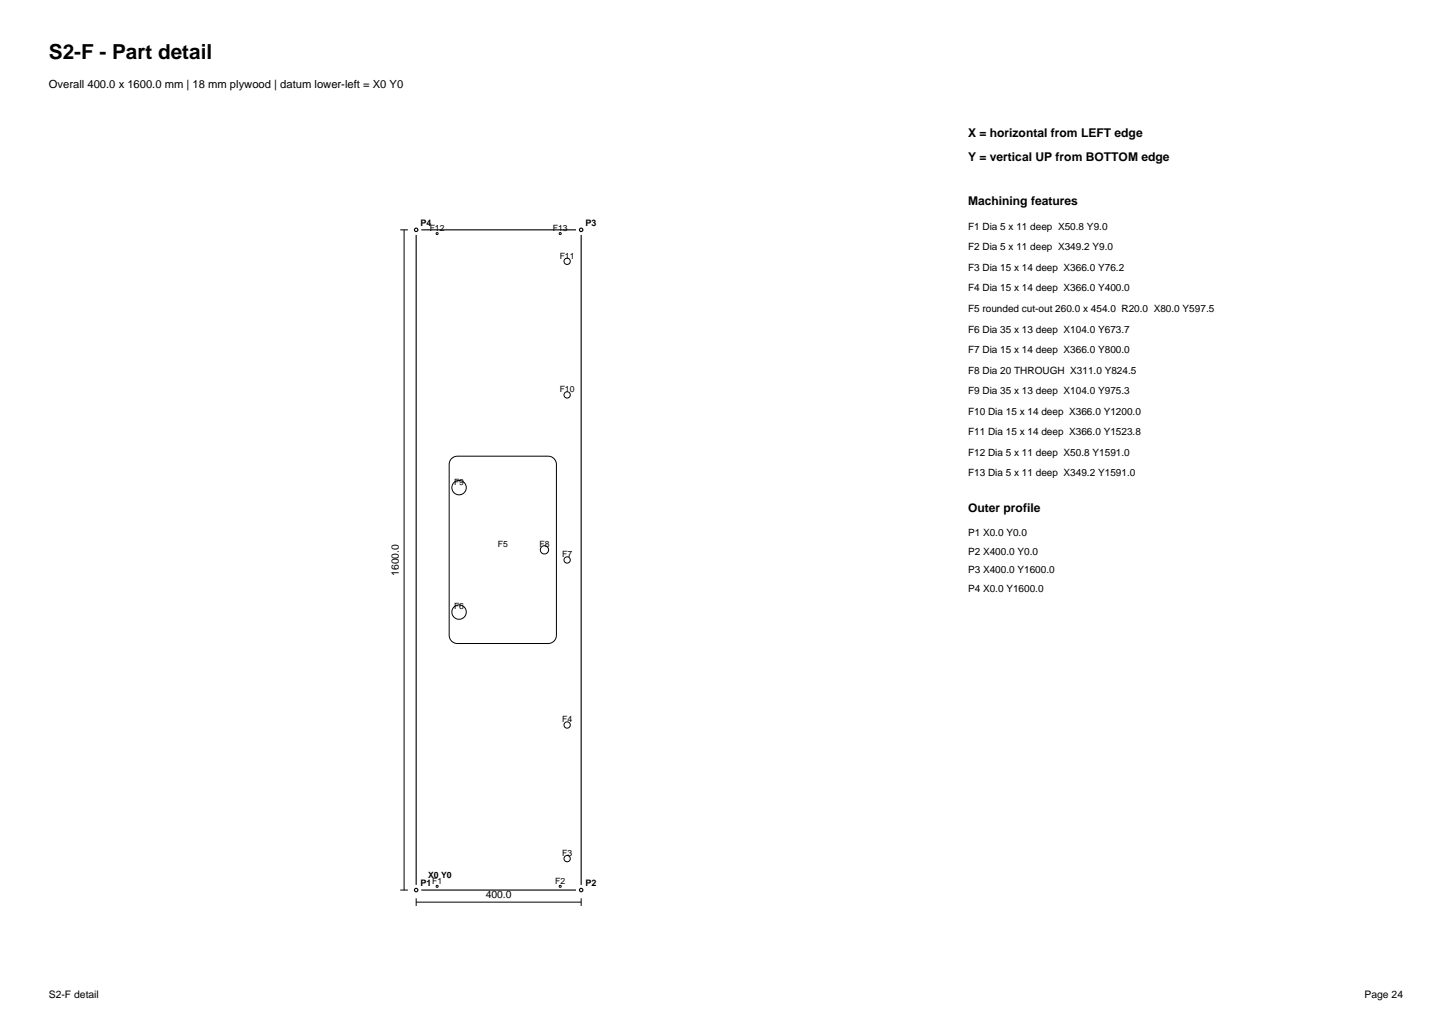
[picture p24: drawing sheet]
<svg xmlns="http://www.w3.org/2000/svg" width="297mm" height="210mm" viewBox="0 0 297 210" stroke-linecap="round" stroke-linejoin="round" font-family="sans-serif">
<defs><g id="words">
<text font-size="4.2" x="10" y="12">S2-F - Part detail</text>
<g font-size="2.5">
<text x="198" y="28">X = horizontal from LEFT edge</text>
<text x="198" y="33">Y = vertical UP from BOTTOM edge</text>
<text x="198" y="42">Machining features</text>
<text x="198" y="104.6">Outer profile</text>
</g>
<text font-size="2.3" x="10" y="18">Overall 400.0 x 1600.0 mm | 18 mm plywood | datum lower-left = X0 Y0</text>
<g font-size="2.1">
<text x="81.6" y="117.7" transform="rotate(-90 81.6 117.7)">1600.0</text>
<text x="99.4" y="183.6">400.0</text>
<text x="10" y="204">S2-F detail</text>
<text x="279.1" y="204">Page 24</text>
</g>
<g font-size="2">
<text x="198" y="47">F1 Dia 5 x 11 deep X50.8 Y9.0</text>
<text x="198" y="51.2">F2 Dia 5 x 11 deep X349.2 Y9.0</text>
<text x="198" y="55.4">F3 Dia 15 x 14 deep X366.0 Y76.2</text>
<text x="198" y="59.6">F4 Dia 15 x 14 deep X366.0 Y400.0</text>
<text x="198" y="63.8">F5 rounded cut-out 260.0 x 454.0 R20.0 X80.0 Y597.5</text>
<text x="198" y="68">F6 Dia 35 x 13 deep X104.0 Y673.7</text>
<text x="198" y="72.2">F7 Dia 15 x 14 deep X366.0 Y800.0</text>
<text x="198" y="76.4">F8 Dia 20 THROUGH X311.0 Y824.5</text>
<text x="198" y="80.6">F9 Dia 35 x 13 deep X104.0 Y975.3</text>
<text x="198" y="84.8">F10 Dia 15 x 14 deep X366.0 Y1200.0</text>
<text x="198" y="89">F11 Dia 15 x 14 deep X366.0 Y1523.8</text>
<text x="198" y="93.2">F12 Dia 5 x 11 deep X50.8 Y1591.0</text>
<text x="198" y="97.4">F13 Dia 5 x 11 deep X349.2 Y1591.0</text>
<text x="198" y="109.6">P1 X0.0 Y0.0</text>
<text x="198" y="113.4">P2 X400.0 Y0.0</text>
<text x="198" y="117.2">P3 X400.0 Y1600.0</text>
<text x="198" y="121">P4 X0.0 Y1600.0</text>
</g>
<g font-size="1.8">
<text x="86" y="46.1">P4</text>
<text x="87.9" y="47.2">F12</text>
<text x="113.1" y="47.2">F13</text>
<text x="119.8" y="46.1">P3</text>
<text x="114.5" y="52.9">F11</text>
<text x="114.5" y="80.2">F10</text>
<text x="92.9" y="99.2">F9</text>
<text x="101.8" y="111.9">F5</text>
<text x="110.3" y="111.9">F8</text>
<text x="115" y="114">F7</text>
<text x="92.9" y="124.6">F6</text>
<text x="115" y="147.7">F4</text>
<text x="87.6" y="179.5">X0 Y0</text>
<text x="115" y="175">F3</text>
<text x="86" y="181.1">P1F1</text>
<text x="113.6" y="180.7">F2</text>
<text x="119.8" y="181.1">P2</text>
</g>
</g></defs>
<path d="M85.1 47h33.8v135h-33.8z" fill="none" stroke="#000" stroke-width=".23"/>
<circle cx="85.1" cy="182" r="1.06" fill="#fff"/>
<circle cx="85.1" cy="182" r=".35" fill="none" stroke="#000" stroke-width=".23"/>
<circle cx="118.9" cy="182" r="1.06" fill="#fff"/>
<circle cx="118.9" cy="182" r=".35" fill="none" stroke="#000" stroke-width=".23"/>
<circle cx="118.9" cy="47" r="1.06" fill="#fff"/>
<circle cx="118.9" cy="47" r=".35" fill="none" stroke="#000" stroke-width=".23"/>
<circle cx="85.1" cy="47" r="1.06" fill="#fff"/>
<circle cx="85.1" cy="47" r=".35" fill="none" stroke="#000" stroke-width=".23"/>
<g fill="none" stroke="#000" stroke-width=".2">
<path d="M81.9 47h1.5M82.7 47v135M92.4 93.8l.6-.4 .6-.1h18.5a1.69 1.69 0 0 1 1.7 1.7v34.9a1.69 1.69 0 0 1-1.7 1.7h-18.5a1.69 1.69 0 0 1-1.7-1.7v-34.9l.1-.5zM81.9 182h1.5M85.1 184.5h33.8M85.1 183.7v1.5M118.9 183.7v1.5"/>
<circle cx="89.4" cy="47.8" r=".21"/>
<circle cx="114.6" cy="47.8" r=".21"/>
<circle cx="116" cy="53.4" r=".64"/>
<circle cx="93.9" cy="99.7" r="1.48"/>
<circle cx="116" cy="80.8" r=".64"/>
<circle cx="111.4" cy="112.4" r=".84"/>
<circle cx="116" cy="114.5" r=".64"/>
<circle cx="93.9" cy="125.2" r="1.48"/>
<circle cx="116" cy="148.2" r=".64"/>
<circle cx="116" cy="175.6" r=".64"/>
<circle cx="89.4" cy="181.2" r=".21"/>
<circle cx="114.6" cy="181.2" r=".21"/>
</g>
<use href="#words"/>
</svg>
